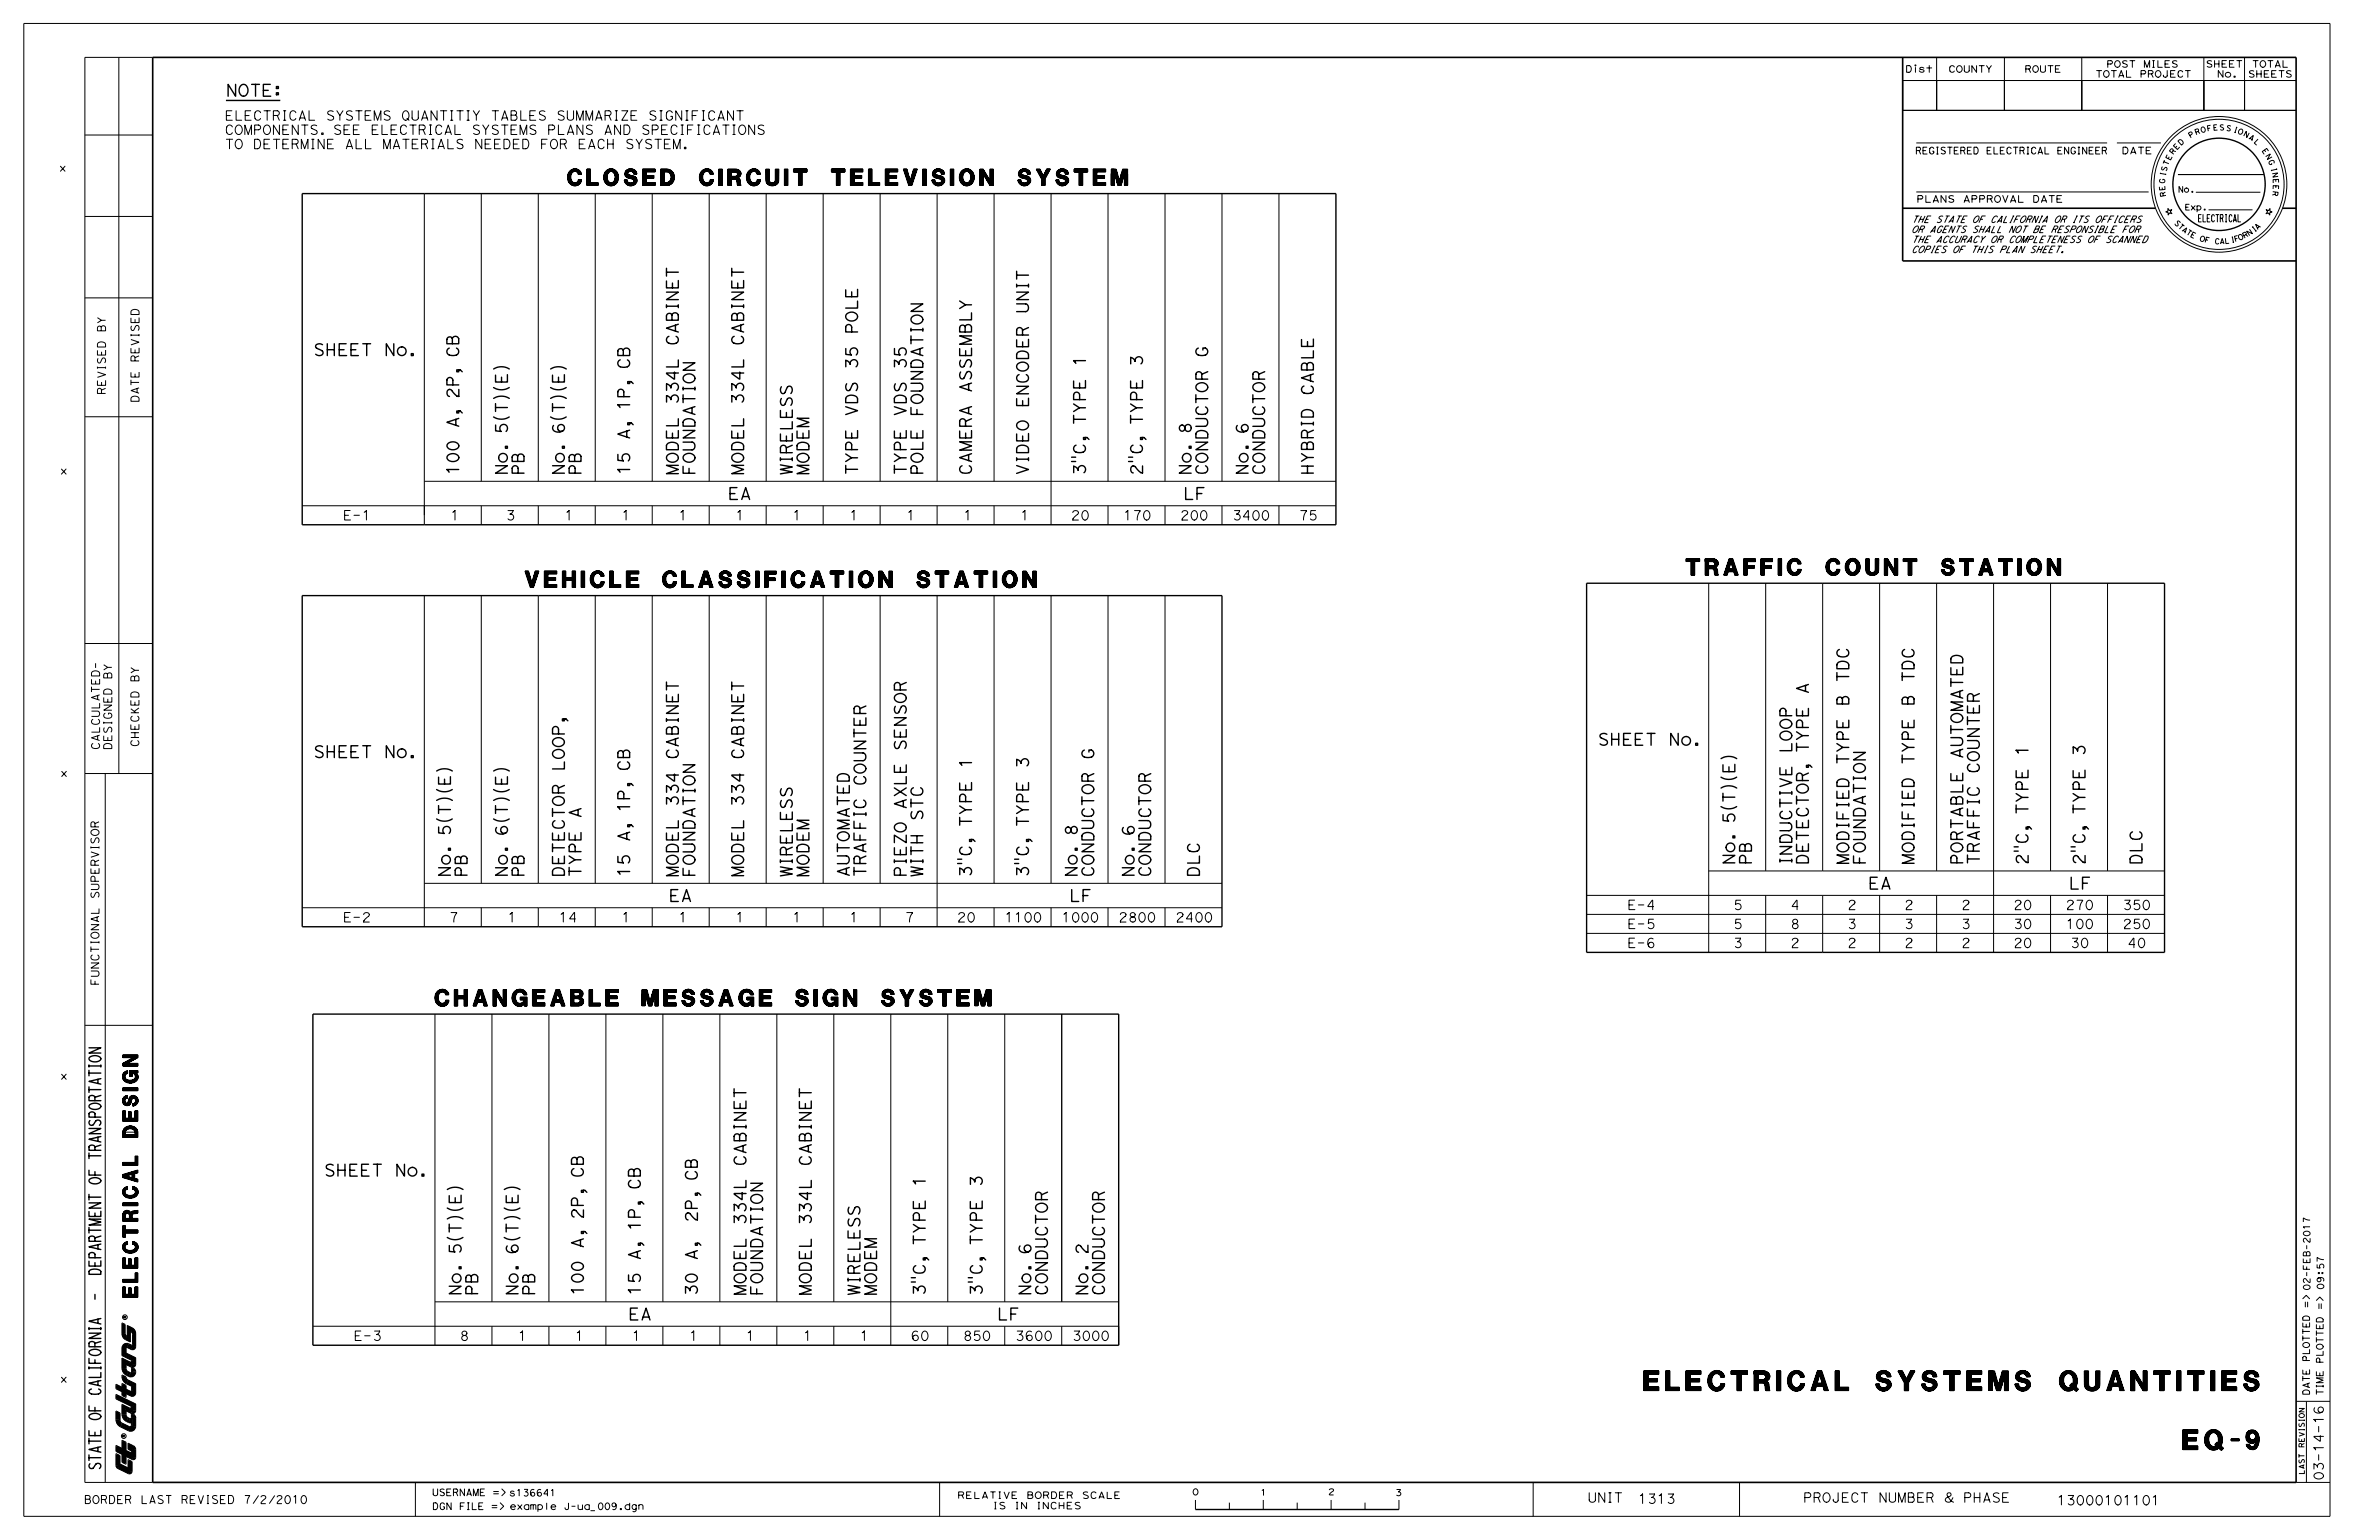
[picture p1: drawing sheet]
<svg xmlns="http://www.w3.org/2000/svg" width="432mm" height="279mm" viewBox="0 0 432 279" stroke-linecap="round" stroke-linejoin="round" font-family="sans-serif">
<defs><g id="words">
<g font-size="3.6">
<text x="298.3" y="252.3">ELECTRICAL SYSTEMS QUANTITIES</text>
<text x="396.2" y="263">EQ-9</text>
</g>
<g font-size="3">
<text x="103" y="33.6">CLOSED CIRCUIT TELEVISION SYSTEM</text>
<text x="95.3" y="106.6">VEHICLE CLASSIFICATION STATION</text>
<text x="306" y="104.3">TRAFFIC COUNT STATION</text>
<text x="78.9" y="182.5">CHANGEABLE MESSAGE SIGN SYSTEM</text>
</g>
<g font-size="2.2">
<text x="41" y="17.5">NOTE:</text>
<text x="123.1" y="52.6" transform="rotate(-90 123.1 52.6)">ET</text>
<text x="135" y="52.6" transform="rotate(-90 135 52.6)">ET</text>
<text x="186.7" y="52.6" transform="rotate(-90 186.7 52.6)">IT</text>
<text x="186.7" y="56.9" transform="rotate(-90 186.7 56.9)">UN</text>
<text x="56.9" y="64.5">SHEET No.</text>
<text x="123.1" y="62.8" transform="rotate(-90 123.1 62.8)">CABIN</text>
<text x="135" y="62.8" transform="rotate(-90 135 62.8)">CABIN</text>
<text x="155.7" y="60.6" transform="rotate(-90 155.7 60.6)">POLE</text>
<text x="176.3" y="60.6" transform="rotate(-90 176.3 60.6)">BLY</text>
<text x="219.2" y="64.9" transform="rotate(-90 219.2 64.9)">G</text>
<text x="155.7" y="67" transform="rotate(-90 155.7 67)">35</text>
<text x="164.5" y="67" transform="rotate(-90 164.5 67)">35</text>
<text x="176.3" y="71.3" transform="rotate(-90 176.3 71.3)">ASSEM</text>
<text x="186.7" y="69.7" transform="rotate(-90 186.7 69.7)">CODER</text>
<text x="197" y="66.5" transform="rotate(-90 197 66.5)">1</text>
<text x="207.4" y="66.5" transform="rotate(-90 207.4 66.5)">3</text>
<text x="238.4" y="71.8" transform="rotate(-90 238.4 71.8)">CABLE</text>
<text x="83.3" y="77.7" transform="rotate(-90 83.3 77.7)">A, 2P, CB</text>
<text x="123.1" y="73.4" transform="rotate(-90 123.1 73.4)">334L</text>
<text x="135" y="73.4" transform="rotate(-90 135 73.4)">334L</text>
<text x="155.7" y="75.6" transform="rotate(-90 155.7 75.6)">VDS</text>
<text x="164.5" y="75.6" transform="rotate(-90 164.5 75.6)">VDS</text>
<text x="167.5" y="75.6" transform="rotate(-90 167.5 75.6)">FOUNDATION</text>
<text x="186.7" y="74" transform="rotate(-90 186.7 74)">EN</text>
<text x="114.3" y="79.8" transform="rotate(-90 114.3 79.8)">A, 1P, CB</text>
<text x="176.3" y="79.8" transform="rotate(-90 176.3 79.8)">ERA</text>
<text x="83.3" y="86.2" transform="rotate(-90 83.3 86.2)">100</text>
<text x="92.1" y="86.2" transform="rotate(-90 92.1 86.2)">N</text>
<text x="92.1" y="84.1" transform="rotate(-90 92.1 84.1)">o. 5(T)(E)</text>
<text x="95.1" y="86.2" transform="rotate(-90 95.1 86.2)">PB</text>
<text x="102.4" y="86.2" transform="rotate(-90 102.4 86.2)">N</text>
<text x="102.4" y="84.1" transform="rotate(-90 102.4 84.1)">o. 6(T)(E)</text>
<text x="105.5" y="86.2" transform="rotate(-90 105.5 86.2)">PB</text>
<text x="114.3" y="86.2" transform="rotate(-90 114.3 86.2)">15</text>
<text x="123.1" y="86.2" transform="rotate(-90 123.1 86.2)">M</text>
<text x="123.1" y="84.1" transform="rotate(-90 123.1 84.1)">ODEL</text>
<text x="126.1" y="86.2" transform="rotate(-90 126.1 86.2)">FOUNDATION</text>
<text x="135" y="86.2" transform="rotate(-90 135 86.2)">M</text>
<text x="135" y="84.1" transform="rotate(-90 135 84.1)">ODEL</text>
<text x="143.8" y="86.2" transform="rotate(-90 143.8 86.2)">WIRELESS</text>
<text x="146.8" y="86.2" transform="rotate(-90 146.8 86.2)">M</text>
<text x="146.8" y="84.1" transform="rotate(-90 146.8 84.1)">ODEM</text>
<text x="155.7" y="86.2" transform="rotate(-90 155.7 86.2)">TYPE</text>
<text x="164.5" y="86.2" transform="rotate(-90 164.5 86.2)">TYPE</text>
<text x="167.5" y="86.2" transform="rotate(-90 167.5 86.2)">POLE</text>
<text x="176.3" y="86.2" transform="rotate(-90 176.3 86.2)">CAM</text>
<text x="186.7" y="86.2" transform="rotate(-90 186.7 86.2)">VIDEO</text>
<text x="197" y="86.2" transform="rotate(-90 197 86.2)">3&quot;C, TYPE</text>
<text x="207.4" y="86.2" transform="rotate(-90 207.4 86.2)">2&quot;C, TYPE</text>
<text x="216.2" y="86.2" transform="rotate(-90 216.2 86.2)">N</text>
<text x="216.2" y="84.1" transform="rotate(-90 216.2 84.1)">o. 8</text>
<text x="219.2" y="86.2" transform="rotate(-90 219.2 86.2)">CONDUCTOR</text>
<text x="226.5" y="86.2" transform="rotate(-90 226.5 86.2)">N</text>
<text x="226.5" y="84.1" transform="rotate(-90 226.5 84.1)">o. 6</text>
<text x="229.6" y="86.2" transform="rotate(-90 229.6 86.2)">CONDUCTOR</text>
<text x="238.4" y="86.2" transform="rotate(-90 238.4 86.2)">HYBRID</text>
<text x="132.1" y="90.6">EA</text>
<text x="214.7" y="90.6">LF</text>
<text x="328.2" y="126" transform="rotate(-90 328.2 126)">A</text>
<text x="335.6" y="123.8" transform="rotate(-90 335.6 123.8)">TDC</text>
<text x="347.4" y="123.8" transform="rotate(-90 347.4 123.8)">TDC</text>
<text x="123.1" y="127.7" transform="rotate(-90 123.1 127.7)">ET</text>
<text x="135" y="127.7" transform="rotate(-90 135 127.7)">ET</text>
<text x="164.5" y="129.8" transform="rotate(-90 164.5 129.8)">SOR</text>
<text x="335.6" y="128.1" transform="rotate(-90 335.6 128.1)">B</text>
<text x="347.4" y="128.1" transform="rotate(-90 347.4 128.1)">B</text>
<text x="356.2" y="127" transform="rotate(-90 356.2 127)">ATED</text>
<text x="359.3" y="131.9" transform="rotate(-90 359.3 131.9)">TER</text>
<text x="56.9" y="137.5">SHEET No.</text>
<text x="123.1" y="137.8" transform="rotate(-90 123.1 137.8)">CABIN</text>
<text x="135" y="137.8" transform="rotate(-90 135 137.8)">CABIN</text>
<text x="157.2" y="134.1" transform="rotate(-90 157.2 134.1)">TER</text>
<text x="164.5" y="136.2" transform="rotate(-90 164.5 136.2)">SEN</text>
<text x="198.5" y="137.8" transform="rotate(-90 198.5 137.8)">G</text>
<text x="290" y="135.2">SHEET No.</text>
<text x="325.2" y="136.7" transform="rotate(-90 325.2 136.7)">LOOP</text>
<text x="356.2" y="137.7" transform="rotate(-90 356.2 137.7)">AUTOM</text>
<text x="368.1" y="137.2" transform="rotate(-90 368.1 137.2)">1</text>
<text x="378.4" y="137.2" transform="rotate(-90 378.4 137.2)">3</text>
<text x="102.4" y="140" transform="rotate(-90 102.4 140)">LOOP,</text>
<text x="157.2" y="142.6" transform="rotate(-90 157.2 142.6)">COUN</text>
<text x="176.3" y="139.4" transform="rotate(-90 176.3 139.4)">1</text>
<text x="186.7" y="139.4" transform="rotate(-90 186.7 139.4)">3</text>
<text x="335.6" y="138.8" transform="rotate(-90 335.6 138.8)">TYPE</text>
<text x="347.4" y="138.8" transform="rotate(-90 347.4 138.8)">TYPE</text>
<text x="359.3" y="140.4" transform="rotate(-90 359.3 140.4)">COUN</text>
<text x="105.5" y="148.5" transform="rotate(-90 105.5 148.5)">A</text>
<text x="123.1" y="146.4" transform="rotate(-90 123.1 146.4)">334</text>
<text x="135" y="146.4" transform="rotate(-90 135 146.4)">334</text>
<text x="154.1" y="148.5" transform="rotate(-90 154.1 148.5)">ATED</text>
<text x="164.5" y="146.9" transform="rotate(-90 164.5 146.9)">AXLE</text>
<text x="167.5" y="148.9" transform="rotate(-90 167.5 148.9)">STC</text>
<text x="114.3" y="152.8" transform="rotate(-90 114.3 152.8)">A, 1P, CB</text>
<text x="314.9" y="154.8" transform="rotate(-90 314.9 154.8)">o. 5(T)(E)</text>
<text x="335.6" y="154.8" transform="rotate(-90 335.6 154.8)">ODIFIED</text>
<text x="347.4" y="154.8" transform="rotate(-90 347.4 154.8)">ODIFIED</text>
<text x="81.8" y="159.2" transform="rotate(-90 81.8 159.2)">N</text>
<text x="81.8" y="157" transform="rotate(-90 81.8 157)">o. 5(T)(E)</text>
<text x="84.8" y="159.2" transform="rotate(-90 84.8 159.2)">PB</text>
<text x="92.1" y="159.2" transform="rotate(-90 92.1 159.2)">N</text>
<text x="92.1" y="157" transform="rotate(-90 92.1 157)">o. 6(T)(E)</text>
<text x="95.1" y="159.2" transform="rotate(-90 95.1 159.2)">PB</text>
<text x="102.4" y="159.2" transform="rotate(-90 102.4 159.2)">DETECTOR</text>
<text x="105.5" y="159.2" transform="rotate(-90 105.5 159.2)">TYPE</text>
<text x="114.3" y="159.2" transform="rotate(-90 114.3 159.2)">15</text>
<text x="123.1" y="159.2" transform="rotate(-90 123.1 159.2)">M</text>
<text x="123.1" y="157" transform="rotate(-90 123.1 157)">ODEL</text>
<text x="126.1" y="159.2" transform="rotate(-90 126.1 159.2)">FOUNDATION</text>
<text x="135" y="159.2" transform="rotate(-90 135 159.2)">M</text>
<text x="135" y="157" transform="rotate(-90 135 157)">ODEL</text>
<text x="143.8" y="159.2" transform="rotate(-90 143.8 159.2)">WIRELESS</text>
<text x="146.8" y="159.2" transform="rotate(-90 146.8 159.2)">M</text>
<text x="146.8" y="157" transform="rotate(-90 146.8 157)">ODEM</text>
<text x="154.1" y="159.2" transform="rotate(-90 154.1 159.2)">AUTOM</text>
<text x="157.2" y="159.2" transform="rotate(-90 157.2 159.2)">TRAFFIC</text>
<text x="164.5" y="159.2" transform="rotate(-90 164.5 159.2)">PIEZO</text>
<text x="167.5" y="159.2" transform="rotate(-90 167.5 159.2)">WITH</text>
<text x="176.3" y="159.2" transform="rotate(-90 176.3 159.2)">3&quot;C, TYPE</text>
<text x="186.7" y="159.2" transform="rotate(-90 186.7 159.2)">3&quot;C, TYPE</text>
<text x="195.5" y="159.2" transform="rotate(-90 195.5 159.2)">N</text>
<text x="195.5" y="157" transform="rotate(-90 195.5 157)">o. 8</text>
<text x="198.5" y="159.2" transform="rotate(-90 198.5 159.2)">CONDUCTOR</text>
<text x="205.9" y="159.2" transform="rotate(-90 205.9 159.2)">N</text>
<text x="205.9" y="157" transform="rotate(-90 205.9 157)">o. 6</text>
<text x="208.9" y="159.2" transform="rotate(-90 208.9 159.2)">CONDUCTOR</text>
<text x="217.7" y="159.2" transform="rotate(-90 217.7 159.2)">DLC</text>
<text x="314.9" y="156.9" transform="rotate(-90 314.9 156.9)">N</text>
<text x="317.9" y="156.9" transform="rotate(-90 317.9 156.9)">PB</text>
<text x="325.2" y="156.9" transform="rotate(-90 325.2 156.9)">INDUCTIVE</text>
<text x="328.2" y="156.9" transform="rotate(-90 328.2 156.9)">DETECTOR, TYPE</text>
<text x="335.6" y="156.9" transform="rotate(-90 335.6 156.9)">M</text>
<text x="338.6" y="156.9" transform="rotate(-90 338.6 156.9)">FOUNDATION</text>
<text x="339.1" y="161.3">EA</text>
<text x="347.4" y="156.9" transform="rotate(-90 347.4 156.9)">M</text>
<text x="356.2" y="156.9" transform="rotate(-90 356.2 156.9)">PORTABLE</text>
<text x="359.3" y="156.9" transform="rotate(-90 359.3 156.9)">TRAFFIC</text>
<text x="368.1" y="156.9" transform="rotate(-90 368.1 156.9)">2&quot;C, TYPE</text>
<text x="375.5" y="161.3">LF</text>
<text x="378.4" y="156.9" transform="rotate(-90 378.4 156.9)">2&quot;C, TYPE</text>
<text x="388.8" y="156.9" transform="rotate(-90 388.8 156.9)">DLC</text>
<text x="121.4" y="163.6">EA</text>
<text x="194.1" y="163.6">LF</text>
<text x="135.4" y="201.5" transform="rotate(-90 135.4 201.5)">ET</text>
<text x="147.2" y="201.5" transform="rotate(-90 147.2 201.5)">ET</text>
<text x="58.8" y="213.4">SHEET No.</text>
<text x="135.4" y="211.6" transform="rotate(-90 135.4 211.6)">CABIN</text>
<text x="147.2" y="211.6" transform="rotate(-90 147.2 211.6)">CABIN</text>
<text x="167.9" y="215.4" transform="rotate(-90 167.9 215.4)">1</text>
<text x="178.3" y="215.4" transform="rotate(-90 178.3 215.4)">3</text>
<text x="126.6" y="221.8" transform="rotate(-90 126.6 221.8)">2P, CB</text>
<text x="105.9" y="226.6" transform="rotate(-90 105.9 226.6)">A, 2P, CB</text>
<text x="135.4" y="222.3" transform="rotate(-90 135.4 222.3)">334L</text>
<text x="147.2" y="222.3" transform="rotate(-90 147.2 222.3)">334L</text>
<text x="83.7" y="233" transform="rotate(-90 83.7 233)">o. 5(T)(E)</text>
<text x="94" y="233" transform="rotate(-90 94 233)">o. 6(T)(E)</text>
<text x="116.2" y="228.7" transform="rotate(-90 116.2 228.7)">A, 1P, CB</text>
<text x="126.6" y="228.7" transform="rotate(-90 126.6 228.7)">A,</text>
<text x="135.4" y="233" transform="rotate(-90 135.4 233)">ODEL</text>
<text x="147.2" y="233" transform="rotate(-90 147.2 233)">ODEL</text>
<text x="159.1" y="233" transform="rotate(-90 159.1 233)">ODEM</text>
<text x="187.1" y="233" transform="rotate(-90 187.1 233)">o. 6</text>
<text x="197.4" y="233" transform="rotate(-90 197.4 233)">o. 2</text>
<text x="83.7" y="235.1" transform="rotate(-90 83.7 235.1)">N</text>
<text x="86.7" y="235.1" transform="rotate(-90 86.7 235.1)">PB</text>
<text x="94" y="235.1" transform="rotate(-90 94 235.1)">N</text>
<text x="97" y="235.1" transform="rotate(-90 97 235.1)">PB</text>
<text x="105.9" y="235.1" transform="rotate(-90 105.9 235.1)">100</text>
<text x="114" y="239.5">EA</text>
<text x="116.2" y="235.1" transform="rotate(-90 116.2 235.1)">15</text>
<text x="126.6" y="235.1" transform="rotate(-90 126.6 235.1)">30</text>
<text x="135.4" y="235.1" transform="rotate(-90 135.4 235.1)">M</text>
<text x="138.4" y="235.1" transform="rotate(-90 138.4 235.1)">FOUNDATION</text>
<text x="147.2" y="235.1" transform="rotate(-90 147.2 235.1)">M</text>
<text x="156.1" y="235.1" transform="rotate(-90 156.1 235.1)">WIRELESS</text>
<text x="159.1" y="235.1" transform="rotate(-90 159.1 235.1)">M</text>
<text x="167.9" y="235.1" transform="rotate(-90 167.9 235.1)">3&quot;C, TYPE</text>
<text x="178.3" y="235.1" transform="rotate(-90 178.3 235.1)">3&quot;C, TYPE</text>
<text x="181" y="239.5">LF</text>
<text x="187.1" y="235.1" transform="rotate(-90 187.1 235.1)">N</text>
<text x="190.1" y="235.1" transform="rotate(-90 190.1 235.1)">CONDUCTOR</text>
<text x="197.4" y="235.1" transform="rotate(-90 197.4 235.1)">N</text>
<text x="200.5" y="235.1" transform="rotate(-90 200.5 235.1)">CONDUCTOR</text>
</g>
<g font-size="1.7">
<text x="40.8" y="21.8">ELECTRICAL SYSTEMS QUANTITIY TABLES SUMMARIZE SIGNIFICANT</text>
<text x="40.8" y="27">TO DETERMINE ALL MATERIALS NEEDED FOR EACH SYSTEM.</text>
<text x="40.8" y="24.4">COMPONENTS. SEE ELECTRICAL SYSTEMS PLANS AND SPECIFICATIONS</text>
<text x="62.2" y="94.3">E-1</text>
<text x="81.7" y="94.3">1</text>
<text x="91.8" y="94.3">3</text>
<text x="102.4" y="94.3">1</text>
<text x="112.8" y="94.3">1</text>
<text x="123.1" y="94.3">1</text>
<text x="133.5" y="94.3">1</text>
<text x="143.8" y="94.3">1</text>
<text x="154.1" y="94.3">1</text>
<text x="164.5" y="94.3">1</text>
<text x="174.8" y="94.3">1</text>
<text x="185.2" y="94.3">1</text>
<text x="194.4" y="94.3">20</text>
<text x="203.8" y="94.3">170</text>
<text x="214.2" y="94.3">200</text>
<text x="223.7" y="94.3">3400</text>
<text x="235.7" y="94.3">75</text>
<text x="62.2" y="167.3">E-2</text>
<text x="81.5" y="167.3">7</text>
<text x="92.1" y="167.3">1</text>
<text x="101.4" y="167.3">14</text>
<text x="112.8" y="167.3">1</text>
<text x="123.1" y="167.3">1</text>
<text x="133.5" y="167.3">1</text>
<text x="143.8" y="167.3">1</text>
<text x="154.1" y="167.3">1</text>
<text x="164.2" y="167.3">7</text>
<text x="173.7" y="167.3">20</text>
<text x="182.3" y="167.3">1100</text>
<text x="192.7" y="167.3">1000</text>
<text x="203" y="167.3">2800</text>
<text x="213.3" y="167.3">2400</text>
<text x="295.4" y="165">E-4</text>
<text x="314.6" y="165">5</text>
<text x="325" y="165">4</text>
<text x="335.3" y="165">2</text>
<text x="345.6" y="165">2</text>
<text x="356" y="165">2</text>
<text x="365.4" y="165">20</text>
<text x="374.9" y="165">270</text>
<text x="385.3" y="165">350</text>
<text x="295.4" y="168.5">E-5</text>
<text x="295.4" y="171.9">E-6</text>
<text x="314.6" y="168.5">5</text>
<text x="314.6" y="171.9">3</text>
<text x="324.9" y="168.5">8</text>
<text x="325" y="171.9">2</text>
<text x="335.3" y="168.5">3</text>
<text x="335.3" y="171.9">2</text>
<text x="345.6" y="168.5">3</text>
<text x="345.6" y="171.9">2</text>
<text x="356" y="168.5">3</text>
<text x="356" y="171.9">2</text>
<text x="365.4" y="168.5">30</text>
<text x="365.4" y="171.9">20</text>
<text x="374.9" y="168.5">100</text>
<text x="375.8" y="171.9">30</text>
<text x="385.3" y="168.5">250</text>
<text x="386.1" y="171.9">40</text>
<text x="64.2" y="243.2">E-3</text>
<text x="83.4" y="243.2">8</text>
<text x="94" y="243.2">1</text>
<text x="104.3" y="243.2">1</text>
<text x="114.7" y="243.2">1</text>
<text x="125.1" y="243.2">1</text>
<text x="135.4" y="243.2">1</text>
<text x="145.7" y="243.2">1</text>
<text x="156" y="243.2">1</text>
<text x="165.3" y="243.2">60</text>
<text x="174.8" y="243.2">850</text>
<text x="184.2" y="243.2">3600</text>
<text x="194.6" y="243.2">3000</text>
<text x="421.7" y="268.6" transform="rotate(-90 421.7 268.6)">03-14-16</text>
<text x="288.2" y="272.6">UNIT</text>
<text x="297.3" y="272.8">1313</text>
<text x="327.3" y="272.6">PROJECT NUMBER &amp; PHASE</text>
<text x="373.3" y="273">13000101101</text>
</g>
<g font-size="1.5">
<text x="19.2" y="60.3" transform="rotate(-90 19.2 60.3)">BY</text>
<text x="25.2" y="65.7" transform="rotate(-90 25.2 65.7)">REVISED</text>
<text x="19.2" y="71.6" transform="rotate(-90 19.2 71.6)">REVISED</text>
<text x="25.2" y="73.1" transform="rotate(-90 25.2 73.1)">DATE</text>
<text x="20.3" y="123.3" transform="rotate(-90 20.3 123.3)">BY</text>
<text x="25.2" y="123.8" transform="rotate(-90 25.2 123.8)">BY</text>
<text x="18.1" y="136.1" transform="rotate(-90 18.1 136.1)">CALCULATED-</text>
<text x="20.3" y="136.1" transform="rotate(-90 20.3 136.1)">DESIGNED</text>
<text x="25.2" y="135.5" transform="rotate(-90 25.2 135.5)">CHECKED</text>
<text x="18" y="163.1" transform="rotate(-90 18 163.1)">SUPERVISOR</text>
<text x="18" y="178.8" transform="rotate(-90 18 178.8)">FUNCTIONAL</text>
<text x="15.2" y="272.8">BORDER LAST REVISED 7/2/2010</text>
</g>
<g font-size="1.3">
<text x="11" y="31.1">x</text>
<text x="398.9" y="40.3">ELECTRICAL</text>
<text x="11" y="86">x</text>
<text x="11" y="140.9">x</text>
<text x="11" y="195.8">x</text>
<text x="11" y="250.8">x</text>
</g>
<g font-size="1.2">
<text x="345.8" y="13.1">Dist</text>
<text x="353.6" y="13.1">COUNTY</text>
<text x="367.5" y="13.1">ROUTE</text>
<text x="380.3" y="14">TOTAL PROJECT</text>
<text x="382.3" y="12.2">POST MILES</text>
<text x="400.3" y="12.2">SHEET</text>
<text x="402.4" y="14">No.</text>
<text x="408" y="14">SHEETS</text>
<text x="408.7" y="12.2">TOTAL</text>
<text x="347.6" y="27.9">REGISTERED ELECTRICAL ENGINEER</text>
<text x="385.1" y="27.9">DATE</text>
<text x="346.9" y="40.4">THE STATE OF CALIFORNIA OR ITS OFFICERS</text>
<text x="347.8" y="36.7">PLANS APPROVAL DATE</text>
<text x="346.9" y="45.9">COPIES OF THIS PLAN SHEET.</text>
<text x="346.9" y="44">THE ACCURACY OR COMPLETENESS OF SCANNED</text>
<text x="346.9" y="42.2">OR AGENTS SHALL NOT BE RESPONSIBLE FOR</text>
<text x="419.2" y="237.3" transform="rotate(-90 419.2 237.3)">=&gt; 02-FEB-2017</text>
<text x="421.7" y="237.6" transform="rotate(-90 421.7 237.6)">=&gt;</text>
<text x="421.8" y="234" transform="rotate(-90 421.8 234)">09:57</text>
<text x="419.2" y="247.1" transform="rotate(-90 419.2 247.1)">PLOTTED</text>
<text x="421.7" y="247.4" transform="rotate(-90 421.7 247.4)">PLOTTED</text>
<text x="419.2" y="253.2" transform="rotate(-90 419.2 253.2)">DATE</text>
<text x="421.7" y="253.2" transform="rotate(-90 421.7 253.2)">TIME</text>
<text x="78.4" y="271.4">USERNAME =&gt; s136641</text>
<text x="78.4" y="273.9">DGN FILE =&gt;</text>
<text x="92.5" y="273.9">example J-ua_009.dgn</text>
<text x="173.7" y="271.9">RELATIVE BORDER SCALE</text>
<text x="180.1" y="273.8">IS IN INCHES</text>
</g>
<g font-size="1.1">
<text x="396.5" y="38.1">Exp.</text>
<text x="216.3" y="271.2">0</text>
<text x="228.7" y="271.3">1</text>
<text x="241" y="271.2">2</text>
<text x="253.2" y="271.4">3</text>
</g>
<g font-size="1">
<text x="400.6" y="23.8" transform="rotate(-10 400.6 23.8)">F</text>
<text x="401.7" y="23.7" transform="rotate(-4 401.7 23.7)">E</text>
<text x="402.8" y="23.6" transform="rotate(1 402.8 23.6)">S</text>
<text x="404" y="23.6" transform="rotate(12 404 23.6)">S</text>
<text x="405.2" y="23.9" transform="rotate(17 405.2 23.9)">I</text>
<text x="393.9" y="29.2" transform="rotate(-63 393.9 29.2)">E</text>
<text x="394.4" y="28.1" transform="rotate(-53 394.4 28.1)">R</text>
<text x="395.1" y="27.3" transform="rotate(-47 395.1 27.3)">E</text>
<text x="395.8" y="26.4" transform="rotate(-42 395.8 26.4)">D</text>
<text x="397.5" y="25.1" transform="rotate(-31 397.5 25.1)">P</text>
<text x="398.6" y="24.5" transform="rotate(-20 398.6 24.5)">R</text>
<text x="399.5" y="24.1" transform="rotate(-15 399.5 24.1)">O</text>
<text x="406.1" y="24.2" transform="rotate(22 406.1 24.2)">O</text>
<text x="407.1" y="24.6" transform="rotate(28 407.1 24.6)">N</text>
<text x="408" y="25.1" transform="rotate(33 408 25.1)">A</text>
<text x="409" y="25.8" transform="rotate(44 409 25.8)">L</text>
<text x="410.5" y="27.4" transform="rotate(55 410.5 27.4)">E</text>
<text x="411.1" y="28.3" transform="rotate(60 411.1 28.3)">N</text>
<text x="411.6" y="29.2" transform="rotate(65 411.6 29.2)">G</text>
<text x="392.9" y="33.4" transform="rotate(-85 392.9 33.4)">G</text>
<text x="393" y="34.5" transform="rotate(-96 393 34.5)">E</text>
<text x="393" y="32.1" transform="rotate(-79 393 32.1)">I</text>
<text x="393.2" y="35.6" transform="rotate(-101 393.2 35.6)">R</text>
<text x="393.2" y="31.2" transform="rotate(-74 393.2 31.2)">S</text>
<text x="393.5" y="30.2" transform="rotate(-69 393.5 30.2)">T</text>
<text x="395.3" y="34.9">No.</text>
<text x="412.2" y="30.4" transform="rotate(76 412.2 30.4)">I</text>
<text x="412.4" y="31.3" transform="rotate(81 412.4 31.3)">N</text>
<text x="412.5" y="34.6" transform="rotate(98 412.5 34.6)">R</text>
<text x="412.6" y="32.4" transform="rotate(87 412.6 32.4)">E</text>
<text x="412.6" y="33.5" transform="rotate(92 412.6 33.5)">E</text>
<text x="394.6" y="40.5" transform="rotate(46 394.6 40.5)">S</text>
<text x="395.2" y="41.2" transform="rotate(41 395.2 41.2)">T</text>
<text x="395.9" y="41.8" transform="rotate(37 395.9 41.8)">A</text>
<text x="409.7" y="41.8" transform="rotate(-43 409.7 41.8)">A</text>
<text x="396.7" y="42.4" transform="rotate(32 396.7 42.4)">T</text>
<text x="397.5" y="42.9" transform="rotate(27 397.5 42.9)">E</text>
<text x="399.1" y="43.6" transform="rotate(18 399.1 43.6)">O</text>
<text x="400.1" y="43.9" transform="rotate(13 400.1 43.9)">F</text>
<text x="401.9" y="44.2" transform="rotate(4 401.9 44.2)">C</text>
<text x="402.9" y="44.3" transform="rotate(-1 402.9 44.3)">A</text>
<text x="403.8" y="44.2" transform="rotate(-6 403.8 44.2)">L</text>
<text x="404.9" y="44.1" transform="rotate(-10 404.9 44.1)">I</text>
<text x="405.6" y="43.9" transform="rotate(-15 405.6 43.9)">F</text>
<text x="406.4" y="43.7" transform="rotate(-24 406.4 43.7)">O</text>
<text x="407.3" y="43.3" transform="rotate(-29 407.3 43.3)">R</text>
<text x="408.2" y="42.8" transform="rotate(-34 408.2 42.8)">N</text>
<text x="409.1" y="42.2" transform="rotate(-39 409.1 42.2)">I</text>
<text x="418.3" y="262.7" transform="rotate(-90 418.3 262.7)">REVISION</text>
<text x="418.3" y="267.6" transform="rotate(-90 418.3 267.6)">LAST</text>
</g>
<g font-size=".5">
<text x="22.9" y="239.2" transform="rotate(-90 22.9 239.2)">R</text>
<text x="22.7" y="260.8" transform="rotate(-90 22.7 260.8)">R</text>
</g>
</g></defs>
<g fill="none" stroke="#000" stroke-width=".18">
<path d="M4.3 4.3h418.6v270.8h-418.6zM21.6 10.4v129.9M27.7 10.4h-12.3v258.6h12.3M347.7 12.2v.9M351.5 10.4v9.6M363.8 10.4v9.6M377.8 10.4v9.6M400 10.4v9.6M407.4 10.4v9.6M416.8 14.6h-71.5v5.4h71.5M15.4 24.5h12.3M15.4 39.3h12.3"/>
<path d="M77 35.1v60.1M87.4 35.1v52.2M97.7 35.1v52.2M108 35.1v52.2M118.4 35.1v52.2M128.7 35.1v52.2M139.1 35.1v52.2M149.4 35.1v52.2M159.7 35.1v52.2M170.1 35.1v52.2M180.4 35.1v52.2M190.8 35.1v60.1"/>
<path d="M201.1 35.1v52.2M211.5 35.1v52.2M221.8 35.1v52.2M232.1 35.1v52.2M347.8 25.9h34.6M347.8 34.8h42.2M384.2 25.9h8M393.5 37.8l.3 .4 .4-.2-.3 .4 .3 .4-.4-.2-.3 .4v-.4l-.4-.2 .4-.1zM395.3 31.7h15.6M398.6 34.9h11.7M400.9 38.1h7.9M411.3 38l.4 .2 .3-.4v.5l.4 .2-.4 .1v.4l-.3-.3-.4 .1 .3-.4z"/>
<path d="M15.4 54h12.3M15.4 75.6h12.3M54.9 91.8h187.6M77 87.3h165.5M87.4 91.8v3.4M97.7 91.8v3.4M108 91.8v3.4M118.4 91.8v3.4M128.7 91.8v3.4M139.1 91.8v3.4M149.4 91.8v3.4M159.7 91.8v3.4"/>
<path d="M170.1 91.8v3.4M180.4 91.8v3.4M201.1 91.8v3.4M211.5 91.8v3.4M221.8 91.8v3.4M232.1 91.8v3.4M15.4 116.8h12.3M77 108.1v60M87.4 108.1v52.2M97.7 108.1v52.2M108 108.1v52.2M118.4 108.1v52.2"/>
<path d="M128.7 108.1v52.2M139.1 108.1v52.2M149.4 108.1v52.2M159.7 108.1v52.2M170.1 108.1v60M180.4 108.1v52.2M190.8 108.1v52.2M201.1 108.1v52.2M211.5 108.1v52.2M310.1 105.8v67M320.5 105.8v52.2M330.8 105.8v52.2"/>
<path d="M341.2 105.8v52.2M351.5 105.8v52.2M361.8 105.8v67M372.2 105.8v52.2M382.5 105.8v52.2M15.4 140.3h12.3M19.1 140.3v128.7M310.1 158h82.8M54.9 164.7h166.9M77 160.3h144.8M87.4 164.7v3.4M97.7 164.7v3.4"/>
<path d="M108 164.7v3.4M118.4 164.7v3.4M128.7 164.7v3.4M139.1 164.7v3.4M149.4 164.7v3.4M159.7 164.7v3.4M180.4 164.7v3.4M190.8 164.7v3.4M201.1 164.7v3.4M211.5 164.7v3.4M288 162.4h104.9M288 165.9h104.9"/>
<path d="M288 169.3h104.9M320.5 162.4v10.4M330.8 162.4v10.4M341.2 162.4v10.4M351.5 162.4v10.4M372.2 162.4v10.4M382.5 162.4v10.4M15.4 186h12.3M22.2 199.7v.1M22.2 195.2v.2M22.3 199.6v.4v-.7l.1 .9v-1l.1 1.1v-1.2l.1 1.3v-1.4v1.4v-1.5l.1 .6v-.6l.1 .5v-.6l.1 .5v-.5v.5l.1-.5 .1 .4v-.4v.4a.45 .45 0 0 0-.4 .4 .45 .45 0 0 0 .3 .5M22.3 195v.7"/>
<path d="M22.3 197.4h2.7v.5h-2.7zM22.3 191.4h2.7v.5l-1.9 1h1.9v.5h-2.7v-.5l1.9-1h-1.9zM22.3 194.9v.9M22.3 191.4v.5M22.3 192.9v.5M22.3 197.4v.5M22.4 194.8v1.1M22.4 191.4v.5M22.4 192.9v.5M22.4 197.4v.5M22.4 194.7v1.2M22.4 192.8v.6"/>
<path d="M22.4 194.7v1.3M22.5 194.6l.7-.3v.4a.66 .66 0 0 0-.5 .9 .66 .66 0 0 0 .9 .4 .68 .68 0 0 0 .9-.5 .68 .68 0 0 0-.5-.8v.6h-.4v-1.1h1.4v.4l-.3 .1a.89 .89 0 0 1 .1 1.4 1.47 1.47 0 0 1-1.6 .4 1.47 1.47 0 0 1-1-1.3zM22.5 194.6v1.4M22.5 191.4v.5M22.5 192.8v.6M22.5 197.4v.5M22.6 194.5v1.6M22.6 192.8v.6M22.6 194.5v1.7M22.6 191.4v.5M22.6 192.7v.7M22.6 197.4v.5"/>
<path d="M22.7 194.5v1.7M22.7 191.4v.5M22.7 192.7v.7M22.7 197.4v.5M22.7 199.8v.7M22.7 194.4v.7M22.7 195.5v.7M22.7 194.4v.6M22.7 195.6v.7M22.7 200v.5M22.8 194.4v.6M22.8 195.7v.6"/>
<path d="M22.8 191.4v.5M22.8 192.7v.7M22.8 197.4v.5M22.8 194.4v.5M22.8 192.6v.8M22.9 194.4v.5M22.9 195.8v.5M22.9 191.4v.5M22.9 192.6v.8M22.9 197.4v.5M22.9 194.3v.6M22.9 195.8v.6"/>
<path d="M23 194.3v.5M23 195.8v.6M23 191.4v.5M23 192.6v.8M23 197.4v.5M23 192.5v.9M23 195.9v.5M23.1 194.3v.5M23.1 195.9v.5M23.1 191.4v.5M23.1 192.5v.9M23.1 197.4v.5"/>
<path d="M23.1 199.2v-.4a.88 .88 0 0 0-.8 1.1 .88 .88 0 0 0 1.3 .5l.3-.9a.39 .39 0 0 1 .6-.2 .39 .39 0 0 1 .1 .6l-.2 .2-.3 .1v.5M23.2 195.9v.5M23.2 191.4v.5M23.2 192.4v1M23.2 197.4v.5M23.2 195.9v.6M23.2 200v.6M23.2 192.4v.5M23.2 192.9v.5M23.3 195.9v.6M23.3 199.9v.7M23.3 191.4v.5"/>
<path d="M23.3 192.4v.4M23.3 192.9v.5M23.3 197.4v.5M23.3 199.7v.9M23.4 196v.5M23.4 199.5v1M23.4 191.4v.5M23.4 192.3v.5M23.4 192.9v.5M23.4 197.4v.5M23.4 199.3v1.2M23.4 192.3v.4"/>
<path d="M23.5 196v.5M23.5 199.2v1.3M23.5 191.4v.5M23.5 192.3v.4M23.5 192.9v.5M23.5 197.4v.5M23.5 199.1v1.4M23.6 196v.5M23.6 194.2v1.1M23.6 199.1v1.3M23.6 191.4v.5M23.6 192.2v.5"/>
<path d="M23.6 192.9v.5M23.6 197.4v.5M23.6 199v1.4M23.6 198.9v1.4M23.6 192.2v.4M23.7 194.2v1.1M23.7 196v.5M23.7 198.9v1.3M23.7 191.4v.5M23.7 192.2v.4M23.7 192.9v.5M23.7 197.4v.5"/>
<path d="M23.7 192.1v.5M23.8 196v.5M23.8 194.2v1.1M23.8 198.9v1.1M23.8 191.4v.5M23.8 192.1v.5M23.8 192.9v.5M23.8 197.4v.5M23.8 198.8v1.1M23.8 192.1v.4M23.9 196v.5M23.9 194.2v1.1"/>
<path d="M23.9 198.8v.9M23.9 191.4v.5M23.9 192.1v.4M23.9 192.9v.5M23.9 197.4v.5M23.9 198.8v.8M23.9 192v.5M23.9 195.9v.6M23.9 198.8v.7M24 195.9v.6M24 198.8v.6M24 191.4v.5"/>
<path d="M24 192.9v.5M24 197.4v.5M24 198.7v.6M24 194.7v-.5v1.1M24 192v.5M24.1 198.7v.6M24.1 194.2v.5M24.1 195.9v.5M24.1 191.4v.5M24.1 192v.4M24.1 192.9v.5M24.1 197.4v.5"/>
<path d="M24.1 191.9v.5M24.2 194.2v.5M24.2 195.9v.5M24.2 198.7v.5M24.2 191.4v1M24.2 192.9v.5M24.2 197.4v.5M24.2 194.2v.6M24.2 195.8v.6M24.2 191.4v.9M24.3 198.7v.5M24.3 194.2v.6"/>
<path d="M24.3 195.8v.6M24.3 191.4v.9M24.3 192.9v.5M24.3 197.4v.5M24.4 198.7v.5M24.4 194.2v.7M24.4 195.8v.6M24.4 191.4v.9M24.4 192.9v.5M24.4 197.4v.5M24.4 195.7v.7M24.4 198.8v.5"/>
<path d="M24.4 191.4v.8M24.5 194.2v.8M24.5 195.7v.6M24.5 198.8v.5M24.5 191.4v.8M24.5 192.9v.5M24.5 197.4v.5M24.5 195.6v.7M24.5 194.2v.9M24.5 195.5v.8M24.5 198.8v.6M24.6 194.2v2.1"/>
<path d="M24.6 198.9v.6M24.6 199.9v.6M24.6 191.4v.7M24.6 192.9v.5M24.6 197.4v.5M24.6 194.2v2M24.6 198.9v1.6M24.7 194.2v2M24.7 198.9v1.6M24.7 191.4v.7M24.7 192.9v.5M24.7 197.4v.5"/>
<path d="M24.7 194.2v1.9M24.7 199v1.4M24.8 191.4l-.1 .7M24.8 194.2v.5M24.8 194.8v1.3M24.8 199v1.3M24.8 191.4v.6M24.8 192.9v.5M24.8 197.4v.5M24.8 194.8v1.2M24.8 199.1v1.2M24.9 194.2v.5"/>
<path d="M24.9 194.9v1M24.9 199.1v1.1M24.9 191.4v.6M24.9 192.9v.5M24.9 197.4v.5M24.9 199.2v1M25 194.2v.5M25 195v.8M25 199.3v.8M25 191.4v.5M25 192.9v.5M25 197.4v.5"/>
<path d="M25 194.2v.4M25 195.1v.6M25 199.4v.6M25 195.2v.4M25 199.5v.4M78.9 184v60.1M89.3 184v52.2M99.6 184v52.2M110 184v52.2M120.3 184v52.2M130.7 184v52.2M141 184v52.2"/>
<path d="M151.3 184v52.2M161.7 184v60.1M172 184v52.2M182.4 184v52.2M192.7 184v52.2M22.2 216.2v.1M22.3 216v.5M22.3 205.3v1.1M22.3 218.2h2.7v.6h-2.7zM22.3 213.1l2.7-.8v.5l-.6 .1v.9l.6 .1v.6l-2.7-.9zM22.3 210.9h2.2v-1.2h.5v1.7h-2.7zM22.3 201.5h.4v1.4h.6v-1.2h.5v1.2h.7v-1.4h.5v1.9h-2.7z"/>
<path d="M22.3 201.5v1.9M22.3 210.9v.5M22.3 213.1v.5M22.3 215.9v.7M22.3 218.2v.6M22.3 205.1v1.3M22.4 215.8v.9M22.4 218.2v.6M22.4 205v1.4M22.4 201.5v1.9M22.4 210.9v.5M22.4 213.1v.6"/>
<path d="M22.4 215.7v1.1M22.4 204.9v1.5M22.4 215.7v1.2M22.5 204.8v1.6M22.5 201.5v1.9M22.5 210.9v.5M22.5 213v.7M22.5 215.6v1.3M22.5 218.2v.6M22.6 204.7a1.42 1.42 0 0 1 1.4-.4 1.42 1.42 0 0 1 1 1.1v1h-2.7v-1.2zM22.6 204.7v1.7M22.6 201.5v1.9"/>
<path d="M22.6 210.9v.5M22.6 213v.7M22.6 219.8a.73 .73 0 0 1 1.1 .3l.4-.4 .9-.1v.5l-.8 .1-.3 .3v.6h1.1v.5h-2.7v-1.2zM22.6 215.5v1.5M22.6 218.2v.6M22.7 215.5v1.6M22.7 218.2v.6M22.7 204.6v1.8M22.7 201.5v1.9M22.7 210.9v.5M22.7 213v.7M22.7 215.4v.7"/>
<path d="M22.7 216.5v.6M22.7 213v.8M22.7 219.7v1.9v-1.9v1.9l-.1-1.8v1.8l-.1-1.8v1.8l-.1-1.7v1.7v-1.5l-.1 .2v1.3M22.7 205.4h1.8v.4h-1.8zM22.7 215.4v.6M22.7 216.6v.5M22.8 204.6v.7M22.8 205.8v.6M22.8 202.9v.5M22.8 210.9v.5M22.8 213v.8M22.8 200.1v.4"/>
<path d="M22.8 215.4v.5M22.8 216.6v.6M22.8 218.2v.6M22.8 204.5v.7M22.8 213.4l1.2-.4v.7zM22.8 200.1v.5M22.8 216.7v.5M22.9 204.5v.6M22.9 205.8v.6M22.9 202.9v.5M22.9 210.9v.5M22.9 212.9v.9"/>
<path d="M22.9 200.1v.5M22.9 215.4v.5M22.9 216.7v.5M22.9 218.2v.6M22.9 215.3v.5M22.9 204.4v.7M23 200.1v.5M23 215.3v.5M23 216.7v.6M23 218.2v.6M23 204.4v.6M23 205.8v.6"/>
<path d="M23 212.9v.9M23 200.1l.2-.1 .2-.6a.86 .86 0 0 1 1.2-.5 .86 .86 0 0 1 .3 1.3l-.3 .3-.5 .2M23 216.8v.5M23 202.9v.5M23 210.9v.5M23 212.9v.4M23 213.4v.5M23.1 204.4v.5M23.1 205.8v.6M23.1 202.9v.5M23.1 210.9v.5M23.1 212.9v.4"/>
<path d="M23.1 213.4v.5M23.1 200.1v.5M23.1 215.3v.5M23.1 216.8v.5M23.1 218.2v.6M23.1 215.3l.1 .5a.55 .55 0 0 0-.5 .6 .55 .55 0 0 0 .6 .5 .92 .92 0 0 0 1.3-.8l-.2-.2-.4-.1 .1-.5a1.08 1.08 0 0 1 1 1.2 1.08 1.08 0 0 1-1.3 .9 1.19 1.19 0 0 1-1.2-.4 1.19 1.19 0 0 1-.2-1.3M23.1 215.3l-.4 .2-.3 .2M23.2 204.3v.6M23.2 205.8v.6M23.2 202.9v.5M23.2 210.9v.5M23.2 212.8v.5"/>
<path d="M23.2 213.4v.5M23.2 200.1v.5M23.2 216.8v.5M23.2 218.2v.6M23.2 213.5v.4M23.3 216.9v.4M23.3 218.2v.6M23.3 204.3v.5M23.3 205.8v.6M23.3 202.9v.5M23.3 210.9v.5M23.3 212.8v.4"/>
<path d="M23.3 213.5v.4M23.4 204.3v.5M23.4 205.8v.6M23.4 201.7v1.7M23.4 210.9v.5M23.4 212.8v.4M23.4 213.5v.5M23.4 216.9v.5M23.4 218.2v.6M23.5 219.7v.6l-.1-.6v.5l-.1-.5v.4l-.1-.5v.5l-.1-.5v.5l-.1-.5v.5v-.5l-.1 .6v-.6l-.1 .6v-.6v.7M23.5 216.9v.5M23.5 218.2v.6"/>
<path d="M23.5 204.3v.5M23.5 205.8v.6M23.5 201.7v1.7M23.5 210.9v.5M23.5 212.7v.5M23.5 213.5v.5M23.5 219.8v1.8M23.6 219.8v1.8M23.6 216.9v.5M23.6 218.2v.6M23.6 204.3v.5M23.6 205.8v.6"/>
<path d="M23.6 201.7v1.7M23.6 210.9v.5M23.6 212.7v.5M23.6 213.6v.4M23.6 219.9v1.7M23.6 212.7v.4M23.7 204.3v.5M23.7 205.8v.6M23.7 201.7v1.7M23.7 210.9v.5M23.7 213.6v.5M23.7 220v1.6"/>
<path d="M23.7 216.9v.5M23.7 218.2v.6M23.7 212.7v.4M23.8 220v1.6M23.8 216.9v.5M23.8 218.2v.6M23.8 204.3v.5M23.8 205.8v.6M23.8 201.7v1.7M23.8 210.9v.5M23.8 212.6v.5M23.8 213.6v.5"/>
<path d="M23.8 219.9v1.7M23.8 202.9v.5M23.9 219.9v1.7M23.9 216.9v.5M23.9 218.2v.6M23.9 204.3v.5M23.9 205.8v.6M23.9 202.9v.5M23.9 210.9v.5M23.9 212.6v.5M23.9 213.6v.5M23.9 219.8v1.8"/>
<path d="M23.9 219.8v1.8l.1-.5M24 204.3v.5M24 205.8v.6M24 202.9v.5M24 210.9v.5M24 212.6v.5M24 213.6v.5M24 219.8v.6M24 216.8v.5M24 218.2v.6M24 212.6v1.6M24 219.8v.5"/>
<path d="M24 204.3v.6M24.1 219.7v.6M24.1 215.3v.5M24.1 216.8v.5M24.1 218.2v.6M24.1 204.3v.6M24.1 205.8v.6M24.1 202.9v.5M24.1 210.9v.5M24.1 212.6v1.6M24.1 200.2v.5M24.1 212.5v1.7"/>
<path d="M24.2 200.2v.5M24.2 215.3v.5M24.2 216.8v.5M24.2 218.2v.6M24.2 204.4v.5M24.2 205.8v.6M24.2 202.9v.5M24.2 210.9v.5M24.2 212.5v1.7M24.2 219.7v.5M24.2 216.7v.6M24.3 204.4v.6"/>
<path d="M24.3 205.8v.6M24.3 202.9v.5M24.3 210.9v.5M24.3 212.5v1.7M24.3 219.7v.5M24.3 200.2v.5M24.3 215.3v.5M24.3 216.7v.6M24.3 218.2v.6M24.3 200.2v.4M24.3 204.4l.1 .7M24.4 219.7v.5"/>
<path d="M24.4 200.2v.4M24.4 215.3v.6M24.4 216.7v.6M24.4 218.2v.6M24.4 212.5v1.8M24.4 200.1v.5M24.4 216.6v.6M24.4 204.5v.7M24.4 205.8v.6M24.4 212.4v1.9M24.4 202.9v.5M24.4 210.9v.5"/>
<path d="M24.5 200.1v.5M24.5 215.4v.5M24.5 216.6v.6M24.5 218.2v.6M24.5 204.5v.7M24.5 205.8v.6M24.5 202.9v.5M24.5 210.9v.5M24.5 212.4v.5M24.5 213.8v.5M24.5 219.7v.5M24.5 215.4v.6"/>
<path d="M24.5 204.5v.9a.94 .94 0 0 0-.9-.6 .94 .94 0 0 0-.9 .6M24.5 201.5v1.9M24.5 200v.5M24.5 215.4v.7M24.5 216.5v.7M24.6 204.6v1.8M24.6 201.5v1.9M24.6 209.7v1.7M24.6 212.4v.5M24.6 213.8v.5M24.6 219.7v.5M24.6 215.4v1.7"/>
<path d="M24.6 218.2v.6M24.6 215.5v1.6M24.7 215.5v1.6M24.7 218.2v.6M24.7 204.7v1.7M24.7 201.5v1.9M24.7 209.7v1.7M24.7 212.4v.5M24.7 213.8v.6M24.7 219.7v.5M24.7 215.5v1.5M24.7 213.9v.5"/>
<path d="M24.8 204.8v1.6M24.8 201.5v1.9M24.8 209.7v1.7M24.8 212.4v.5M24.8 213.9v.5M24.8 219.7v.5M24.8 215.6v1.3M24.8 218.2v.6M24.8 212.3v.6M24.8 219.6v.6M24.9 204.9v1.5M24.9 201.5v1.9"/>
<path d="M24.9 209.7v1.7M24.9 212.3v.5M24.9 213.9v.5M24.9 219.6v.6M24.9 215.7v1.1M24.9 218.2v.6M24.9 205v1.4M24.9 219.6v.5M24.9 205.1v1.3M24.9 213.9v.6M25 219.6v.5M25 215.8v.9"/>
<path d="M25 218.2v.6M25 205.2v1.2M25 213.9v.6M25 212.3v.5M25 201.5v1.9M25 209.7v1.7M25 215.9v.7M25 216.1v.4M22.2 226.2v.1M22.3 226v.5M22.3 233.5h.4v1.3h.6v-1.1h.5v1.1h.7v-1.3h.5v1.9h-2.7zM22.3 232.1h2.2v-1.2h.5v1.7h-2.7z"/>
<path d="M22.3 228.2h.4v1.3h.6v-1.1h.5v1.1h.7v-1.3h.5v1.9h-2.7zM22.3 222.4h.4v.8h2.3v.5h-2.3v.7h-.4v-2h.4v.8h2.3v.5h-2.3v.7h-.4zM22.3 222.4v2M22.3 228.2v1.9M22.3 232.1v.5M22.3 233.5v1.9M22.3 225.9v.7M22.4 225.8v.9M22.4 222.4v2M22.4 228.2v1.9M22.4 232.1v.5M22.4 233.5v1.9"/>
<path d="M22.4 225.7v1.1M22.5 222.4v2M22.5 228.2v1.9M22.5 232.1v.5M22.5 233.5v1.9M22.5 225.6v1.3M22.6 222.4v2M22.6 228.2v1.9M22.6 232.1v.5M22.6 233.5v1.9M22.6 225.5v1.5M22.7 225.4v1.6"/>
<path d="M22.7 222.4v2M22.7 228.2v1.9M22.7 232.1v.5M22.7 233.5v1.9M22.7 225.4v.6M22.7 226.5v.6M22.8 223.2v.5M22.8 229.5v.6M22.8 232.1v.5M22.8 234.8v.6M22.8 221.1v.5M22.8 225.4v.5"/>
<path d="M22.8 226.6v.6M22.8 225.3v.6M22.9 223.2v.5M22.9 229.5v.6M22.9 232.1v.5M22.9 234.8v.6M22.9 221.1v.5M22.9 225.3v.5M22.9 226.7v.5M23 221.1v.5M23 225.3v.5M23 226.7v.5"/>
<path d="M23 226.8v.5M23 223.2v.5M23 229.5v.6M23 232.1v.5M23 234.8v.6M23.1 223.2v.5M23.1 229.5v.6M23.1 232.1v.5M23.1 234.8v.6M23.1 221.1v.5M23.1 225.3v.5M23.1 226.8v.5"/>
<path d="M23.1 225.2v.6M23.1 225.3l.1 .5a.55 .55 0 0 0-.5 .6 .55 .55 0 0 0 .6 .4 .92 .92 0 0 0 1.3-.7l-.2-.2-.4-.2 .1-.5a1.08 1.08 0 0 1 1 1.3 1.08 1.08 0 0 1-1.3 .9 1.19 1.19 0 0 1-1.2-.4 1.19 1.19 0 0 1-.2-1.3M23.1 225.3l-.4 .1-.3 .3M23.2 223.2v.5M23.2 229.5v.6M23.2 232.1v.5M23.2 234.8v.6M23.2 221.1v.5M23.2 226.8v.5M23.3 221.1v.5M23.3 226.8v.5M23.3 223.2v.5"/>
<path d="M23.3 229.5v.6M23.3 232.1v.5M23.3 234.8v.6M23.4 223.2v.5M23.4 228.4v1.7M23.4 232.1v.5M23.4 233.7v1.7M23.4 221.1v.5M23.4 226.9v.5M23.5 221.1v.5M23.5 226.9v.5M23.5 220.4v.7h-.7v-.7a.36 .36 0 0 1 .3-.3 .36 .36 0 0 1 .4 .3"/>
<path d="M23.5 223.2v.5M23.5 228.4v1.7M23.5 232.1v.5M23.5 233.7v1.7M23.6 226.9v.5M23.6 223.2v.5M23.6 228.4v1.7M23.6 232.1v.5M23.6 233.7v1.7M23.7 223.2v.5M23.7 228.4v1.7M23.7 232.1v.5"/>
<path d="M23.7 233.7v1.7M23.7 226.9v.5M23.7 220.1v1.5M23.8 226.9v.5M23.8 233.7v1.7M23.8 228.4v1.7M23.8 223.2v.5M23.8 232.1v.5M23.8 229.5v.6M23.8 234.8v.6M23.9 226.8v.6M23.9 223.2v.5"/>
<path d="M23.9 229.5v.6M23.9 232.1v.5M23.9 234.8v.6M24 223.2v.5M24 229.5v.6M24 232.1v.5M24 234.8v.6M24 226.8v.5M24 221.1v.5M24.1 221.1v.5M24.1 225.2v.5M24.1 226.8v.5"/>
<path d="M24.1 223.2v.5M24.1 229.5v.6M24.1 232.1v.5M24.1 234.8v.6M24.2 225.3v.5M24.2 226.8v.5M24.2 223.2v.5M24.2 229.5v.6M24.2 232.1v.5M24.2 234.8v.6M24.2 221.1v.5M24.2 226.7v.6"/>
<path d="M24.3 223.2v.5M24.3 229.5v.6M24.3 232.1v.5M24.3 234.8v.6M24.3 221.1v.5M24.3 225.3v.5M24.3 226.7v.6M24.4 221.1v.5M24.4 225.3v.6M24.4 226.7v.5M24.4 226.6v.6M24.4 223.2v.5"/>
<path d="M24.4 229.5v.6M24.4 232.1v.5M24.4 234.8v.6M24.5 225.3v.6M24.5 226.6v.6M24.5 223.2v.5M24.5 229.5v.6M24.5 232.1v.5M24.5 234.8v.6M24.5 221.1v.5M24.5 225.4v.6M24.5 226.5v.7"/>
<path d="M24.5 233.5v1.9M24.5 228.2v1.9M24.5 225.4v.7M24.5 226.5v.6M24.6 223.2v.5M24.6 228.2v1.9M24.6 230.9v1.7M24.6 233.5v1.9M24.6 221.1v.5M24.6 225.4v1.7M24.7 225.5v1.5M24.7 223.2v.5"/>
<path d="M24.7 228.2v1.9M24.7 230.9v1.7M24.7 233.5v1.9M24.7 221.1v.5M24.8 223.2v.5M24.8 228.2v1.9M24.8 230.9v1.7M24.8 233.5v1.9M24.8 221.1v.5M24.8 225.6v1.3M24.9 223.2v.5M24.9 228.2v1.9"/>
<path d="M24.9 230.9v1.7M24.9 233.5v1.9M24.9 221.1v.5M24.9 225.7v1.1M25 221.1v.5M25 225.8v.9M25 223.2v.5M25 228.2v1.9M25 230.9v1.7M25 233.5v1.9M25 225.9v.7M25 226.1v.4"/>
<path d="M78.9 236.2h124.1M418 235.6l.6-.6 .6 .6M420.4 235.9l.7-.6 .6 .6M22.1 246.4l.8 1.2M22.1 246.4l1.5 .7h.2l.1-.3M22.1 246.4v1.8a1.64 1.64 0 0 0 2.1 1.5l.4-.5v-.3l-.2-.5-1.5-.8M22.1 251.7l-1.1-.6v.9l1.1 .5M22.1 251.7v-.7l.8 .4v.6M22.1 252.5v.7l.8 .3v-.6M22.1 251.7l.8 1.2M22.1 245.9l1.8 .9M22.9 245.5l1.7 .8"/>
<path d="M22.9 247.6v.9l.8 .6 .2-.2v-.8M22.9 252l-.8 .5M22.9 245.5l-.8 .4M23.1 240.5a1.72 1.72 0 0 1 1.5 1.4v2.6l-.2 .3-.4 .1-1.1-.4v1M23.1 242.4l.6 1.1M23.1 240.5l.6 1.1M23.1 242.4l-.3-.2-.1-.3v-1.6l-.6-.3v2a1.16 1.16 0 0 0 .7 1.1l.9 .4M23.1 240.5v1.9M23.7 241.6l.2 .1 .2 .4v1.8l-.2 .2a1.1 1.1 0 0 0-1.6-.1l-.2 .6v1.3M23.7 241.6v1.9M23.9 251.5l-.1 .9-.9-.4M24 246.7v.2"/>
<path d="M24 248.6h.1M24.2 256.6l.4 .4v.3M24.3 248.9h.1M24.5 248.9h.1M24.6 254.7l-3.6-1.7v.8l2.8 1.4M24.6 254.7v1.4l-.2 .3h-.6v.8l-.2 .2a.82 .82 0 0 1-.7-.8v-.6l1.5 .8 .2 .5v1.5a.91 .91 0 0 1-1.3 .8l-1.4-.7a1.47 1.47 0 0 1-.9-1.3v-1.6l.8 .3v1.4l.1 .3 1.7 .8 .2-.2v-.5a1.72 1.72 0 0 1-1.7-1.5v-1.8l1.4 .7 .3-.1v-.2M24.6 251.1v1.6l-.1 .4-.6 .2-1-.4M24.6 251.1l-1.4-.7-.3-.6-.8-.3a1.56 1.56 0 0 0 .9 1.6l.9 .4M24.6 246.3v1.4l-.4 .4-.4-.1M24.6 254.7l-.8 .5M24.6 246.3l-.7 .5M24.6 251.1l-.7 .4"/>
<path d="M56.8 240.6h146.2v3.5M89.3 240.6v3.5M99.6 240.6v3.5M110 240.6v3.5M120.3 240.6v3.5M130.7 240.6v3.5M141 240.6v3.5M151.3 240.6v3.5M172 240.6v3.5M182.4 240.6v3.5M192.7 240.6v3.5M416.7 254.2h6.2"/>
<path d="M418.6 254.2v14.8M21 262.2l1.1 .6v-1.5l.8 .4v1.5l.9 .4v-.4l-.6-.3v-1.1l1 .5 .4 .4v1.7a.44 .44 0 0 1-.6 .4l-1.1-.6v1.5l-.8-.4v-1.4l-1.1-.6zM21.8 265.5v-1.4l-.8-.4 .1 2.4 .3 .3 1.9 1a.47 .47 0 0 0 .7-.5v-1.7l-.8-.4v1.4M24.4 264.4l-.3 .2M75.4 269v6.1M170.5 269v6.1M217 272.1v1.8M223.1 272.6v1.3M229.3 272.1v1.8M235.4 272.6v1.3M241.6 272.1v1.8M247.8 272.6v1.3"/>
<path d="M253.9 272.1v1.8M278.3 269v6.1M315.7 269v6.1M416.8 269h6.1"/>
<circle cx="347.7" cy="11.9" r=".09"/>
<circle cx="402.8" cy="33.4" r="11.8"/>
<circle cx="402.8" cy="33.4" r="12.3"/>
<circle cx="22.7" cy="239" r=".43"/>
<circle cx="22.5" cy="260.5" r=".43"/>
</g>
<g fill="none" stroke="#000" stroke-width=".3">
<path d="M27.7 10.4h389.1v258.6h-389.1zM345.3 10.4v36.9h71.5M345.3 37.8h45.9M414.3 37.8h2.5M21.2 253.5l3 1.5v.9l-.2 .1-1.4-.7M21.2 251.5l3.2 1.6M21.2 251.7l3 1.5M21.2 253.4l3.1 1.5v1l-.2 .3-1.5-.7M21.3 256.3v1.3a1.17 1.17 0 0 0 .7 1l1.4 .7a.63 .63 0 0 0 .9-.5v-1.5v-.2l-.3-.2M21.5 256.3v1.3a1.01 1.01 0 0 0 .6 .9l1.4 .7a.46 .46 0 0 0 .7-.4v-1.5l-.2-.3M22.3 242v-1.8l.3 .2v1.5a.76 .76 0 0 0 .6 .7v-1.9a1.48 1.48 0 0 1 1.3 1.2v2.4a.45 .45 0 0 1-.6 .4l-.8-.4-.3 .1v1.2l1.7 .8v1.1a.45 .45 0 0 1-.6 .4M22.3 249.7l.5 .2 .4 .6 1.3 .6v1.6a.49 .49 0 0 1-.7 .5l-1-.5v.6l-.5-.2v-.7l-1.1-.5v-.6l1.1 .6v-.7l.5 .2v.7l1 .4 .2-.3v-.8a1.97 1.97 0 0 1-1.7-1.7z"/>
<path d="M22.4 240.3v1.7M22.4 242a.93 .93 0 0 0 .5 .9l.6 .3M22.4 255.1v1.5a1.34 1.34 0 0 0 1.6 1.2M22.4 248.2a1.38 1.38 0 0 0 1.7 1.2l.2-.5M22.4 249.7a1.17 1.17 0 0 0 .7 1.1l1.1 .5v1.7M22.4 251.3v1.9M22.5 240.3v1.7a1.18 1.18 0 0 0 1 1M22.6 242l.2 .5 .7 .4M22.6 255.1v1.5a1.13 1.13 0 0 0 1.4 1M22.6 251.3v2M22.6 248.2a1.11 1.11 0 0 0 1.5 1l.1-.3-.2-.3M22.6 249.8a1 1 0 0 0 .6 .9l1.1 .5v1.9"/>
<path d="M23.2 240.9l1 .5M23.2 241l1 .5 .2 .6M23.2 241.1l.7 .3M23.2 240.8l1.1 .5M23.3 241.1v1.7M23.4 241.2v1.7M23.5 255.6l-1.2-.6v1.6a1.54 1.54 0 0 0 1.7 1.4M23.5 255.6l.4-.1 .1-.4-2.8-1.4v-.5l3.3 1.6v1.1a.45 .45 0 0 1-.6 .4M23.8 241.5l-.3-.1v1.9a1.47 1.47 0 0 1-1.2-1.3M23.8 241.5l.4 .6v1.8l-.1 .2-.3 .1a1.07 1.07 0 0 0-1.2-.2l-.3 .3v1.6l1.7 .8M23.9 256.3l-1.1-.5v.8a.89 .89 0 0 0 1.1 .8l.1-.2M23.9 247.9l-1.1-.5v.9a1 1 0 0 0 1.2 .8v-.8l.4 .2 .1 .4"/>
<path d="M23.9 241.4l.2 .2 .2 .5M24 241.2a.93 .93 0 0 1 .5 .9M24 248.4l.3 .5M24 246.9l-.1 .2-.4 .1-1.2-.6v1.6a1.48 1.48 0 0 0 1.1 1.4M24.1 255.3a.49 .49 0 0 1-.7 .4M24.1 258.6a.56 .56 0 0 1-.8 .5M24.2 256.7l-.2-.1v2l-.3 .4-.3-.1-1.6-.8-.1-.4v-1.3l-.5-.2a2.39 2.39 0 0 0 .4 2.4l1.8 .9a.79 .79 0 0 0 1.1-.7v-1.5l-.3-.6M24.2 252.2a.46 .46 0 0 1-.7 .5M24.2 244.3l-.2 .1-.9-.4-.4 .1-.2 .3-.1 1.4 1.8 .8v.9l-.2 .1-1.6-.8v1.5M24.2 246.9a.49 .49 0 0 1-.7 .5M24.3 241.9v2.4M24.3 255.3a.65 .65 0 0 1-.9 .6"/>
<path d="M24.3 252.2a.63 .63 0 0 1-.9 .6M24.3 244.3l-.2 .3-.9-.4-.5 .1-.1 1.4 1.7 .8v1l-.2 .3h-.2l-1.3-.7v1.2M24.3 246.9a.66 .66 0 0 1-.9 .6M24.3 243.9l-.3 .4h-.2M24.4 241.9v2.4M24.5 248.9a.74 .74 0 0 1-1.1 .7M21.2 262.6l2.8 1.4v-1l-.6-.3M21.2 263.1l2.9 1.5 .3-.2M21.2 263.2l1.1 .6M21.2 262.4l1.1 .6M21.2 263l3 1.5M21.2 263.9l.5 .3"/>
<path d="M21.3 264v1.9M21.4 266l2.2 1.1M21.4 264v1.9l2.2 1.1v-1.9M21.5 264.1v1.7l2 1v-1.7M21.7 265.7l1.7 .9M21.7 265.6l1.7 .8M22.3 261.5l.5 .2M22.3 265.2l.5 .3M22.4 261.6v3.7M22.5 261.6v3.7M22.6 261.7v3.7M22.8 263.2l1.2 .6"/>
<path d="M23.4 265l.5 .3-.1 1.6-.2 .4-2.1-1-.3-.4M23.4 262.2l.9 .4 .1 .4M23.4 262.4l.9 .5v1.5l-3.1-1.6M23.4 262l.8 .4M23.4 262.9l.6 .3M23.4 262.6l.7 .4v1.2l-2.9-1.5M23.4 262.3l.9 .5M23.7 265.2v1.7l-.1 .3-2.1-1-.2-.3M24.2 262.4l.3 .6-.1 1.6-.3 .1-1.3-.6"/>
</g>
<g fill="none" stroke="#000" stroke-width=".25">
<path d="M41 18.2h9.9M54.9 35.1h187.6v60.1h-187.6zM89.6 75.6a2.69 2.69 0 0 0 2.8 0M89.6 70.3a2.69 2.69 0 0 0 2.8 0M89.6 72.3a2.69 2.69 0 0 1 2.8 0M89.6 66.9a2.69 2.69 0 0 1 2.8 0M99.9 75.6a2.69 2.69 0 0 0 2.9 0M99.9 70.3a2.69 2.69 0 0 0 2.9 0M99.9 72.3a2.69 2.69 0 0 1 2.9 0M99.9 66.9a2.69 2.69 0 0 1 2.9 0M194.5 82.9h.7M194.5 83.7h.7"/>
<path d="M204.8 82.9h.8M204.8 83.7h.8M54.9 108.1h166.9v60h-166.9zM288 105.8h104.9v67h-104.9zM79.3 139.9a2.69 2.69 0 0 1 2.8 0M89.6 139.9a2.69 2.69 0 0 1 2.8 0M312.4 137.6a2.69 2.69 0 0 1 2.8 0M79.2 148.6a2.69 2.69 0 0 0 2.9 0M79.2 143.2a2.69 2.69 0 0 0 2.9 0M79.3 145.2a2.69 2.69 0 0 1 2.8 0M89.6 148.6a2.69 2.69 0 0 0 2.8 0M89.6 143.2a2.69 2.69 0 0 0 2.8 0"/>
<path d="M89.6 145.2a2.69 2.69 0 0 1 2.8 0M173.8 155.9h.8M173.8 156.7h.8M184.2 155.9h.7M184.2 156.7h.7M312.4 146.3a2.69 2.69 0 0 0 2.8 0M312.4 141a2.69 2.69 0 0 0 2.8 0M312.4 143a2.69 2.69 0 0 1 2.8 0M365.6 153.6h.7M365.6 154.4h.7M375.9 153.6h.8M375.9 154.4h.8"/>
<path d="M16.2 193.2v.4M16.2 194.2v1M16.2 197.2v1M16.2 197.7h2.1M16.2 194.7h2.1M16.2 193.4h2.1M16.2 190.1h2.1l-2.1 1h2.1M16.3 191.8a1.41 1.41 0 0 1 2 .3 1.33 1.33 0 0 1-2.1 0zM17.2 199.1a.59 .59 0 0 0-.5-.4 .59 .59 0 0 0-.5 .4v.6h2.1M17.8 195.8v.8M18.3 195.7l-2.1 .5 2.1 .5M18.3 193.2v.4"/>
<path d="M18.3 198.7l-1.1 .4v.6M56.8 184h146.2v60.1h-146.2zM16.2 212.3v.9h2.1M16.2 209.2v1M16.2 216.7v1M16.2 217.2h2.1M16.2 209.7h2.1M16.2 218.2h2.1l-2.1 1h2.1M16.2 204.7h2.1l-2.1 1h2.1M16.3 214a1.41 1.41 0 0 1 2 .2 1.33 1.33 0 0 1-2.1 .1zM16.3 200.5a1.41 1.41 0 0 1 2 .2 1.33 1.33 0 0 1-2.1 .1zM16.3 203.3a.51 .51 0 0 0 .1 .8 .51 .51 0 0 0 .8-.4 .55 .55 0 0 1 .8-.5 .55 .55 0 0 1 0 1"/>
<path d="M17.2 208.1a.59 .59 0 0 0-.5-.4 .59 .59 0 0 0-.5 .4v.6h2.1M17.2 212.6v.6M17.2 202.7v-.6a.6 .6 0 0 0-.5-.4 .6 .6 0 0 0-.5 .4v.6h2.1M17.8 206.3v.8M18.3 219.8v.9h-2.1v-.9M18.3 206.2l-2.1 .5 2.1 .5M18.3 207.7l-1.1 .4v.6M81.2 219.2a2.69 2.69 0 0 0 2.8 0M81.2 215.8a2.69 2.69 0 0 1 2.8 0M91.5 219.2a2.69 2.69 0 0 0 2.9 0M91.5 215.8a2.69 2.69 0 0 1 2.9 0M16.2 222.7v1"/>
<path d="M16.2 223.2h2.1M16.2 230.6a1.59 1.59 0 0 1 2.1 .1v.5h-2.1zM17.2 224.6a.59 .59 0 0 0-.5-.3 .59 .59 0 0 0-.5 .3v.6h2.1M17.2 234.8v.9M17.2 220.1v.6M17.2 229.1v.6M17.2 228.2v-.6a.6 .6 0 0 0-.5-.4 .6 .6 0 0 0-.5 .4v.6h2.1M17.8 225.8v.8M17.8 239.3v.8M18.3 239.2l-2.1 .5 2.1 .5M18.3 228.8v.9h-2.1v-.9M18.3 225.7l-2.1 .5 2.1 .5"/>
<path d="M18.3 224.3l-1.1 .3v.6M18.3 221.2h-2.1l2.1 .5-2.1 .6h2.1M81.2 224.5a2.69 2.69 0 0 0 2.8 0M81.2 221.1a2.69 2.69 0 0 1 2.8 0M91.5 224.5a2.69 2.69 0 0 0 2.9 0M91.5 221.1a2.69 2.69 0 0 1 2.9 0M165.4 231.8h.7M165.4 232.6h.7M175.7 231.8h.8M175.7 232.6h.8M16.2 255.1v.9h2.1M16.2 246.5v.8h2.1"/>
<path d="M16.2 240.9v.3M16.2 248v.4M16.2 248.2h2.1M16.2 241h2.1M16.2 241.9h2.1l-2.1 .9h2.1M16.3 256.7a1.41 1.41 0 0 1 2 .3 1.33 1.33 0 0 1-2.1 0zM16.3 245.1a1.41 1.41 0 0 1 2 .3 1.33 1.33 0 0 1-2.1 0zM16.6 252a.44 .44 0 0 0-.5 .4 .44 .44 0 0 0 .5 .5 1.59 1.59 0 0 0 1.7-.3l-.1-.4-.3-.2M17.2 243.7a.59 .59 0 0 0-.5-.3 .59 .59 0 0 0-.5 .3v.6h2.1M17.2 246.7v.6M17.2 255.3v.7M17.2 259.8v.7"/>
<path d="M17.8 250.6v.8M18.3 259.5v1h-2.1v-.9M18.3 250.5l-2.1 .5 2.1 .5M18.3 249v.9h-2.1M18.3 240.9v.3M18.3 248v.4M18.3 243.4l-1.1 .3v.6M16.2 261v1M16.2 264v1M16.2 264.5h2.1M16.2 261.5h2.1M16.3 265.6a.51 .51 0 0 0 .1 .8 .51 .51 0 0 0 .8-.4 .55 .55 0 0 1 .8-.5 .55 .55 0 0 1 0 .9"/>
<path d="M17.8 262.6v.8M18.3 262.5l-2.1 .5 2.1 .5M21.2 262.4v.8M21.2 263.9v2M21.7 264.2v1.5M22.3 261.5v3.7M22.8 261.7v3.8M23.4 262v.9M23.4 265v1.6M24.4 263v1.4M217 273.9h36.9"/>
<circle cx="402.8" cy="33.4" r="8.4"/>
</g>
<use href="#words"/>
</svg>
